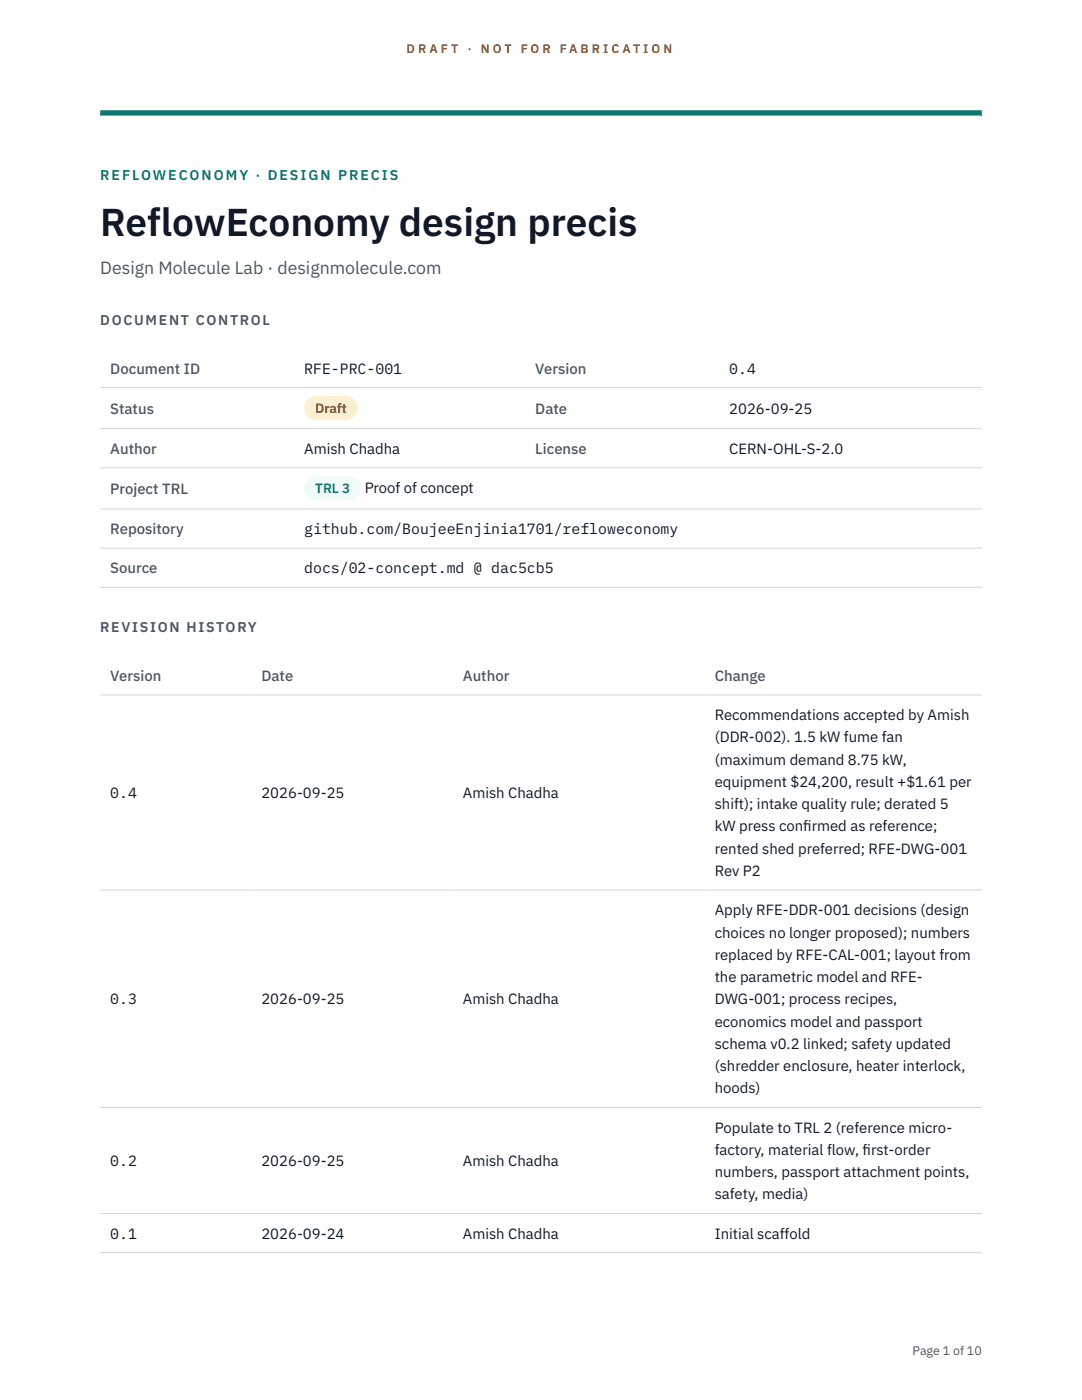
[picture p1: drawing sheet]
<svg xmlns="http://www.w3.org/2000/svg" width="216mm" height="279mm" viewBox="0 0 216 279" stroke-linecap="round" stroke-linejoin="round" font-family="sans-serif">
<defs><g id="words">
<text font-size="7.8" fill="#111827" x="20" y="47.1">ReflowEconomy design precis</text>
<text font-size="3.5" fill="#4b5563" x="20" y="54.6">Design Molecule Lab · designmolecule.com</text>
<g font-size="3" fill="#4b5563">
<text x="22" y="74.5">Document ID</text>
<text x="106.8" y="74.5">Version</text>
<text x="22" y="82.6">Status</text>
<text x="106.8" y="82.6">Date</text>
<text x="22" y="90.6">Author</text>
<text x="106.8" y="90.6">License</text>
<text x="22" y="98.6">Project TRL</text>
<text x="22" y="106.6">Repository</text>
<text x="22" y="114.4">Source</text>
<text x="22" y="135.9">Version</text>
<text x="52.2" y="135.9">Date</text>
<text x="92.4" y="135.9">Author</text>
<text x="142.6" y="135.9">Change</text>
</g>
<g font-size="3" fill="#111827">
<text x="60.7" y="74.5">RFE-PRC-001</text>
<text x="145.5" y="74.5">0.4</text>
<text x="145.5" y="82.6">2026-09-25</text>
<text x="60.7" y="90.6">Amish Chadha</text>
<text x="145.5" y="90.6">CERN-OHL-S-2.0</text>
<text x="72.8" y="98.5">Proof of concept</text>
<text x="60.7" y="106.6">github.com/BoujeeEnjinia1701/refloweconomy</text>
<text x="60.7" y="114.4">docs/02-concept.md @ dac5cb5</text>
<text x="142.6" y="143.7">Recommendations accepted by Amish</text>
<text x="142.6" y="148.2">(DDR-002). 1.5 kW fume fan</text>
<text x="142.6" y="152.6">(maximum demand 8.75 kW,</text>
<text x="22" y="159.3">0.4</text>
<text x="52.2" y="159.3">2026-09-25</text>
<text x="92.4" y="159.3">Amish Chadha</text>
<text x="142.6" y="157.1">equipment $24,200, result +$1.61 per</text>
<text x="142.6" y="161.5">shift); intake quality rule; derated 5</text>
<text x="142.6" y="165.9">kW press conf</text>
<text x="160.3" y="165.9">irmed as reference;</text>
<text x="142.6" y="170.4">rented shed preferred; RFE-DWG-001</text>
<text x="142.6" y="174.8">Rev P2</text>
<text x="142.6" y="182.7">Apply RFE-DDR-001 decisions (design</text>
<text x="142.6" y="187.1">choices no longer proposed); numbers</text>
<text x="142.6" y="191.5">replaced by RFE-CAL-001; layout from</text>
<text x="142.6" y="196">the parametric model and RFE-</text>
<text x="22" y="200.4">0.3</text>
<text x="52.2" y="200.4">2026-09-25</text>
<text x="92.4" y="200.4">Amish Chadha</text>
<text x="142.6" y="200.4">DWG-001; process recipes,</text>
<text x="142.6" y="204.9">economics model and passport</text>
<text x="142.6" y="209.3">schema v0.2 linked; safety updated</text>
<text x="142.6" y="213.8">(shredder enclosure, heater interlock,</text>
<text x="142.6" y="218.2">hoods)</text>
<text x="142.6" y="226">Populate to TRL 2 (reference micro-</text>
<text x="22" y="232.7">0.2</text>
<text x="52.2" y="232.7">2026-09-25</text>
<text x="92.4" y="232.7">Amish Chadha</text>
<text x="142.6" y="230.5">factory, material flow, f</text>
<text x="172.1" y="230.5">irst-order</text>
<text x="142.6" y="234.9">numbers, passport attachment points,</text>
<text x="142.6" y="239.4">safety, media)</text>
<text x="22" y="247.2">0.1</text>
<text x="52.2" y="247.2">2026-09-24</text>
<text x="92.4" y="247.2">Amish Chadha</text>
<text x="142.6" y="247.2">Initial scaffold</text>
</g>
<text font-size="2.8" fill="#0f766e" x="20" y="36">REFLOWECONOMY · DESIGN PRECIS</text>
<g font-size="2.8" fill="#4b5563">
<text x="20" y="64.8">DOCUMENT CONTROL</text>
<text x="20" y="126.2">REVISION HISTORY</text>
</g>
<text font-size="2.7" fill="#92400e" x="62.9" y="82.5">Draft</text>
<text font-size="2.7" fill="#0f766e" x="62.9" y="98.5">TRL 3</text>
<g font-size="2.5" fill="#b45309">
<text x="81.1" y="10.5">D R A F T</text>
<text x="93.3" y="10.5">·</text>
<text x="95.9" y="10.5">N O T</text>
<text x="103.9" y="10.5">F O R</text>
<text x="111.7" y="10.5">F A B R I C A T I O N</text>
</g>
<text font-size="2.5" fill="#4b5563" x="182.1" y="270.3">Page 1 of 10</text>
</g></defs>
<path d="M20 23.1h175.9zM20 22h175.9v1.1h-175.9z" fill-rule="evenodd" fill="#0f766e"/>
<path d="M20 77.3h175.9M20 85.5h175.9M20 93.4h175.9M20 101.6h175.9M20 109.4h175.9M20 117.2h175.9M20 138.7h175.9M20 177.6h175.9M20 221h175.9M20 242.2h175.9M20 250h175.9" fill="none" stroke="#d1d5db" stroke-width=".2"/>
<path d="M60.7 79h10.7v4.9h-10.7z" fill="#fef3c7"/>
<path d="M60.7 95.1h11.4v4.8h-11.4z" fill="#f0fdfa"/>
<use href="#words"/>
</svg>
